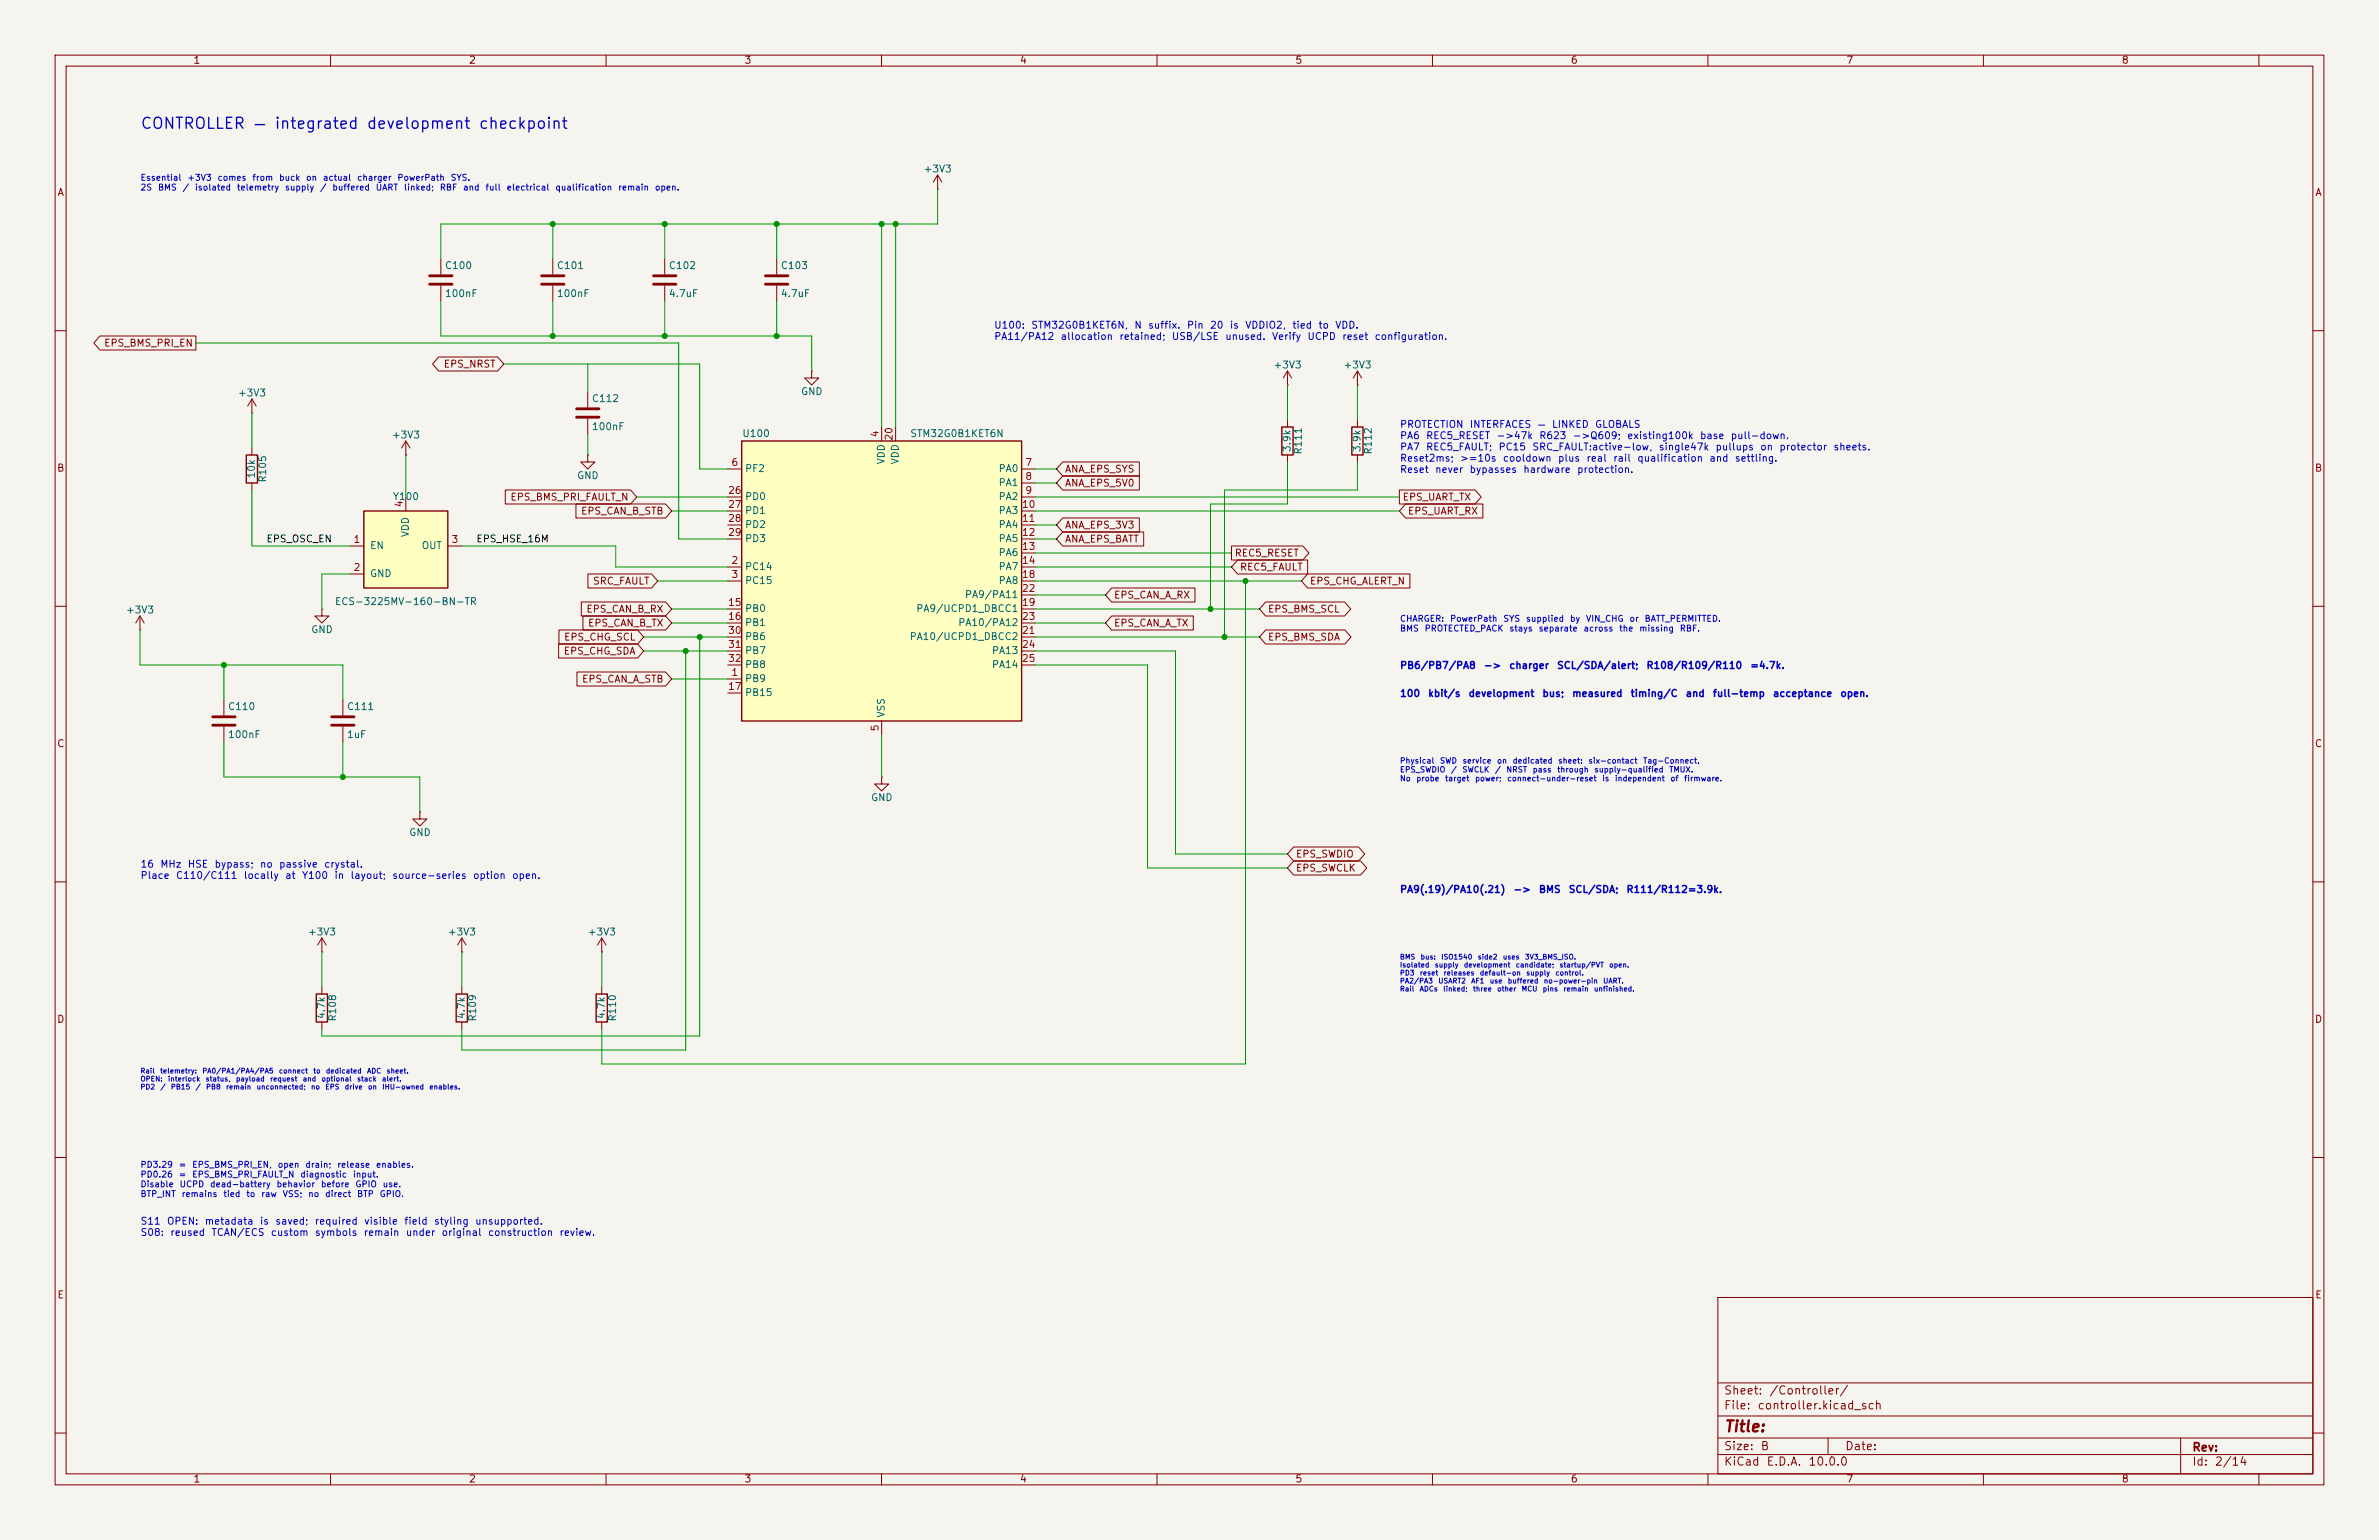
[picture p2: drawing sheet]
<svg xmlns="http://www.w3.org/2000/svg" width="432mm" height="279mm" viewBox="0 0 432 279" stroke-linecap="round" stroke-linejoin="round" font-family="sans-serif">
<defs><g id="words">
<g font-size="2" fill="#0000c2">
<text x="25.4" y="23.9">CONTROLLER</text>
<text x="45.8" y="23.9">—</text>
<text x="49.7" y="23.9">integrated</text>
<text x="66.4" y="23.9">development</text>
<text x="86.8" y="23.9">checkpoint</text>
</g>
<text font-size="2" fill="#840000" x="312.8" y="260.3">Title:</text>
<g font-size="1.5" fill="#840000">
<text x="312.8" y="256.1">File:</text>
<text x="312.8" y="253.4">Sheet:</text>
<text x="318.9" y="256.1">controller.kicad_sch</text>
<text x="321" y="253.4">/Controller/</text>
<text x="312.8" y="263.5">Size:</text>
<text x="319.5" y="263.5">B</text>
<text x="334.8" y="263.5">Date:</text>
<text x="397.8" y="263.7">Rev:</text>
<text x="312.8" y="266.3">KiCad</text>
<text x="320.5" y="266.3">E.D.A.</text>
<text x="328.1" y="266.3">10.0.0</text>
<text x="397.8" y="266.3">Id:</text>
<text x="401.9" y="266.3">2/14</text>
</g>
<g font-size="1.3" fill="#840000">
<text x="35" y="11.9">1</text>
<text x="85" y="11.9">2</text>
<text x="135" y="11.9">3</text>
<text x="185" y="11.9">4</text>
<text x="235" y="11.9">5</text>
<text x="285" y="11.9">6</text>
<text x="335" y="11.9">7</text>
<text x="385" y="11.9">8</text>
<text x="10.3" y="35.9">A</text>
<text x="420.1" y="35.9">A</text>
<text x="18.8" y="63.2">EPS_BMS_PRI_EN</text>
<text x="80.4" y="67">EPS_NRST</text>
<text x="10.3" y="85.9">B</text>
<text x="193.2" y="88.6">ANA_EPS_5V0</text>
<text x="193.2" y="86">ANA_EPS_SYS</text>
<text x="420.1" y="85.9">B</text>
<text x="92.5" y="91.1">EPS_BMS_PRI_FAULT_N</text>
<text x="105.4" y="93.7">EPS_CAN_B_STB</text>
<text x="254.5" y="91.1">EPS_UART_TX</text>
<text x="255.4" y="93.7">EPS_UART_RX</text>
<text x="193.2" y="98.7">ANA_EPS_BATT</text>
<text x="193.2" y="96.2">ANA_EPS_3V3</text>
<text x="224" y="101.3">REC5_RESET</text>
<text x="107.5" y="106.4">SRC_FAULT</text>
<text x="224.9" y="103.8">REC5_FAULT</text>
<text x="237.6" y="106.4">EPS_CHG_ALERT_N</text>
<text x="106.3" y="111.4">EPS_CAN_B_RX</text>
<text x="106.6" y="114">EPS_CAN_B_TX</text>
<text x="202.1" y="114">EPS_CAN_A_TX</text>
<text x="202.1" y="108.9">EPS_CAN_A_RX</text>
<text x="230" y="111.4">EPS_BMS_SCL</text>
<text x="102.2" y="119.1">EPS_CHG_SDA</text>
<text x="102.3" y="116.5">EPS_CHG_SCL</text>
<text x="230" y="116.5">EPS_BMS_SDA</text>
<text x="105.5" y="124.1">EPS_CAN_A_STB</text>
<text x="10.3" y="135.9">C</text>
<text x="420.1" y="135.9">C</text>
<text x="235.1" y="155.9">EPS_SWDIO</text>
<text x="235.1" y="158.4">EPS_SWCLK</text>
<text x="10.3" y="185.9">D</text>
<text x="420.1" y="185.9">D</text>
<text x="10.3" y="235.9">E</text>
<text x="420.1" y="235.9">E</text>
<text x="35" y="269.3">1</text>
<text x="85" y="269.3">2</text>
<text x="135" y="269.3">3</text>
<text x="185" y="269.3">4</text>
<text x="235" y="269.3">5</text>
<text x="285" y="269.3">6</text>
<text x="335" y="269.3">7</text>
<text x="385" y="269.3">8</text>
</g>
<g font-size="1.3" fill="#006464">
<text x="167.5" y="31.6">+3V3</text>
<text x="80.7" y="49.1">C100</text>
<text x="101" y="49.1">C101</text>
<text x="121.3" y="49.1">C102</text>
<text x="141.6" y="49.1">C103</text>
<text x="80.7" y="54.2">100nF</text>
<text x="101" y="54.2">100nF</text>
<text x="121.3" y="54.2">4.7uF</text>
<text x="141.6" y="54.2">4.7uF</text>
<text x="145.3" y="72">GND</text>
<text x="231" y="67.2">+3V3</text>
<text x="243.7" y="67.2">+3V3</text>
<text x="43.1" y="72.2">+3V3</text>
<text x="107.3" y="73.3">C112</text>
<text x="71" y="79.9">+3V3</text>
<text x="107.3" y="78.3">100nF</text>
<text x="134.6" y="79.6">U100</text>
<text x="165.1" y="79.6">STM32G0B1KET6N</text>
<text x="234.5" y="82.1" transform="rotate(-90 234.5 82.1)">3.9k</text>
<text x="236.6" y="82.6" transform="rotate(-90 236.6 82.6)">R111</text>
<text x="247.2" y="82.1" transform="rotate(-90 247.2 82.1)">3.9k</text>
<text x="249.3" y="82.6" transform="rotate(-90 249.3 82.6)">R112</text>
<text x="46.6" y="86.9" transform="rotate(-90 46.6 86.9)">10k</text>
<text x="48.6" y="87.6" transform="rotate(-90 48.6 87.6)">R105</text>
<text x="104.6" y="87.2">GND</text>
<text x="135.1" y="86">PF2</text>
<text x="160.9" y="84.3" transform="rotate(-90 160.9 84.3)">VDD</text>
<text x="163.4" y="84.3" transform="rotate(-90 163.4 84.3)">VDD</text>
<text x="181.1" y="86">PA0</text>
<text x="181.1" y="88.5">PA1</text>
<text x="71.2" y="91">Y100</text>
<text x="135.1" y="91">PD0</text>
<text x="135.1" y="93.6">PD1</text>
<text x="181.1" y="91">PA2</text>
<text x="181.1" y="93.6">PA3</text>
<text x="67.1" y="99.9">EN</text>
<text x="74.5" y="97.6" transform="rotate(-90 74.5 97.6)">VDD</text>
<text x="76.4" y="99.9">OUT</text>
<text x="135.1" y="96.1">PD2</text>
<text x="135.1" y="98.7">PD3</text>
<text x="181.1" y="96.1">PA4</text>
<text x="181.1" y="98.7">PA5</text>
<text x="181.1" y="101.2">PA6</text>
<text x="67.1" y="105">GND</text>
<text x="135.1" y="103.7">PC14</text>
<text x="135.1" y="106.3">PC15</text>
<text x="181.1" y="103.7">PA7</text>
<text x="181.1" y="106.3">PA8</text>
<text x="22.8" y="111.6">+3V3</text>
<text x="60.7" y="110.1">ECS-3225MV-160-BN-TR</text>
<text x="135.1" y="111.4">PB0</text>
<text x="135.1" y="113.9">PB1</text>
<text x="166.2" y="111.4">PA9/UCPD1_DBCC1</text>
<text x="173.8" y="113.9">PA10/PA12</text>
<text x="175" y="108.8">PA9/PA11</text>
<text x="56.4" y="115.2">GND</text>
<text x="135.1" y="116.4">PB6</text>
<text x="135.1" y="119">PB7</text>
<text x="165" y="116.4">PA10/UCPD1_DBCC2</text>
<text x="179.9" y="119">PA13</text>
<text x="135.1" y="124.1">PB9</text>
<text x="135.1" y="121.5">PB8</text>
<text x="179.9" y="121.5">PA14</text>
<text x="41.3" y="129.1">C110</text>
<text x="62.9" y="129.1">C111</text>
<text x="135.1" y="126.6">PB15</text>
<text x="160.9" y="130.3" transform="rotate(-90 160.9 130.3)">VSS</text>
<text x="41.3" y="134.2">100nF</text>
<text x="62.9" y="134.2">1uF</text>
<text x="158" y="145.6">GND</text>
<text x="74.2" y="152">GND</text>
<text x="55.8" y="170">+3V3</text>
<text x="81.2" y="170">+3V3</text>
<text x="106.6" y="170">+3V3</text>
<text x="59.3" y="185" transform="rotate(-90 59.3 185)">4.7k</text>
<text x="61.3" y="185.4" transform="rotate(-90 61.3 185.4)">R108</text>
<text x="84.7" y="185" transform="rotate(-90 84.7 185)">4.7k</text>
<text x="86.7" y="185.4" transform="rotate(-90 86.7 185.4)">R109</text>
<text x="110.1" y="185" transform="rotate(-90 110.1 185)">4.7k</text>
<text x="112.1" y="185.4" transform="rotate(-90 112.1 185.4)">R110</text>
</g>
<g font-size="1.3" fill="#0000c2">
<text x="180.3" y="59.9">U100:</text>
<text x="187.1" y="59.9">STM32G0B1KET6N,</text>
<text x="205.8" y="59.9">N</text>
<text x="208.3" y="59.9">suffix.</text>
<text x="215.3" y="59.9">Pin</text>
<text x="219.5" y="59.9">20</text>
<text x="223.1" y="59.9">is</text>
<text x="225.9" y="59.9">VDDIO2,</text>
<text x="234.5" y="59.9">tied</text>
<text x="239.2" y="59.9">to</text>
<text x="242.2" y="59.9">VDD.</text>
<text x="180.3" y="62">PA11/PA12</text>
<text x="192.4" y="62">allocation</text>
<text x="203.1" y="62">retained;</text>
<text x="212.6" y="62">USB/LSE</text>
<text x="222.3" y="62">unused.</text>
<text x="230.8" y="62">Verify</text>
<text x="237.2" y="62">UCPD</text>
<text x="243.5" y="62">reset</text>
<text x="249.4" y="62">configuration.</text>
<text x="254" y="77.9">PROTECTION</text>
<text x="266.7" y="77.9">INTERFACES</text>
<text x="279" y="77.9">—</text>
<text x="281.6" y="77.9">LINKED</text>
<text x="289.4" y="77.9">GLOBALS</text>
<text x="254" y="80">PA6</text>
<text x="254" y="82">PA7</text>
<text x="258.7" y="80">REC5_RESET</text>
<text x="258.7" y="82">REC5_FAULT;</text>
<text x="271.5" y="80">-&gt;47k</text>
<text x="271.9" y="82">PC15</text>
<text x="278" y="82">SRC_FAULT:active-low,</text>
<text x="279.3" y="80">R623</text>
<text x="285.4" y="80">-&gt;Q609;</text>
<text x="295.2" y="80">existing100k</text>
<text x="301" y="82">single47k</text>
<text x="308.4" y="80">base</text>
<text x="311.3" y="82">pullups</text>
<text x="314" y="80">pull-down.</text>
<text x="319.4" y="82">on</text>
<text x="322.9" y="82">protector</text>
<text x="332.7" y="82">sheets.</text>
<text x="254" y="84.1">Reset2ms;</text>
<text x="254" y="86.1">Reset</text>
<text x="260.4" y="86.1">never</text>
<text x="264.9" y="84.1">&gt;=10s</text>
<text x="266.6" y="86.1">bypasses</text>
<text x="272.7" y="84.1">cooldown</text>
<text x="276.4" y="86.1">hardware</text>
<text x="282.7" y="84.1">plus</text>
<text x="286.1" y="86.1">protection.</text>
<text x="287.8" y="84.1">real</text>
<text x="292.7" y="84.1">rail</text>
<text x="297.1" y="84.1">qualification</text>
<text x="310.2" y="84.1">and</text>
<text x="314.8" y="84.1">settling.</text>
<text x="254" y="121.7">PB6/PB7/PA8</text>
<text x="269.2" y="121.7">-&gt;</text>
<text x="273.8" y="121.7">charger</text>
<text x="282.5" y="121.7">SCL/SDA/alert;</text>
<text x="298.7" y="121.7">R108/R109/R110</text>
<text x="317.6" y="121.7">=4.7k.</text>
<text x="254" y="126.8">100</text>
<text x="259.1" y="126.8">kbit/s</text>
<text x="266.4" y="126.8">development</text>
<text x="279.8" y="126.8">bus;</text>
<text x="285.2" y="126.8">measured</text>
<text x="295.8" y="126.8">timing/C</text>
<text x="305.9" y="126.8">and</text>
<text x="310.8" y="126.8">full-temp</text>
<text x="321.7" y="126.8">acceptance</text>
<text x="333.9" y="126.8">open.</text>
<text x="25.4" y="157.7">16</text>
<text x="25.4" y="159.8">Place</text>
<text x="29" y="157.7">MHz</text>
<text x="31.8" y="159.8">C110/C111</text>
<text x="34" y="157.7">HSE</text>
<text x="38.8" y="157.7">bypass;</text>
<text x="44.1" y="159.8">locally</text>
<text x="47.1" y="157.7">no</text>
<text x="50.5" y="157.7">passive</text>
<text x="51.7" y="159.8">at</text>
<text x="54.7" y="159.8">Y100</text>
<text x="58.7" y="157.7">crystal.</text>
<text x="60.6" y="159.8">in</text>
<text x="63.5" y="159.8">layout;</text>
<text x="71.1" y="159.8">source-series</text>
<text x="85.7" y="159.8">option</text>
<text x="92.8" y="159.8">open.</text>
<text x="254" y="162.3">PA9(.19)/PA10(.21)</text>
<text x="274.6" y="162.3">-&gt;</text>
<text x="279.2" y="162.3">BMS</text>
<text x="284.6" y="162.3">SCL/SDA;</text>
<text x="295.1" y="162.3">R111/R112=3.9k.</text>
<text x="25.4" y="222.5">S11</text>
<text x="25.4" y="224.5">S08:</text>
<text x="30.2" y="222.5">OPEN:</text>
<text x="30.8" y="224.5">reused</text>
<text x="37.1" y="222.5">metadata</text>
<text x="38.3" y="224.5">TCAN/ECS</text>
<text x="47.1" y="222.5">is</text>
<text x="49.1" y="224.5">custom</text>
<text x="49.9" y="222.5">saved;</text>
<text x="57" y="222.5">required</text>
<text x="57.1" y="224.5">symbols</text>
<text x="65.9" y="224.5">remain</text>
<text x="66" y="222.5">visible</text>
<text x="73.3" y="222.5">field</text>
<text x="73.5" y="224.5">under</text>
<text x="78.7" y="222.5">styling</text>
<text x="80" y="224.5">original</text>
<text x="86.1" y="222.5">unsupported.</text>
<text x="88.5" y="224.5">construction</text>
<text x="101.4" y="224.5">review.</text>
</g>
<g font-size="1.3" fill="#a90000">
<text x="159.8" y="79.4" transform="rotate(-90 159.8 79.4)">4</text>
<text x="162.3" y="80.1" transform="rotate(-90 162.3 80.1)">20</text>
<text x="132" y="89.9">26</text>
<text x="132.6" y="84.8">6</text>
<text x="186" y="84.8">7</text>
<text x="186" y="87.4">8</text>
<text x="186" y="89.9">9</text>
<text x="73.4" y="92.1" transform="rotate(-90 73.4 92.1)">4</text>
<text x="132" y="92.5">27</text>
<text x="132" y="95">28</text>
<text x="185.4" y="92.5">10</text>
<text x="185.4" y="95">11</text>
<text x="64.1" y="98.8">1</text>
<text x="81.8" y="98.8">3</text>
<text x="132" y="97.5">29</text>
<text x="185.4" y="97.5">12</text>
<text x="185.4" y="100.1">13</text>
<text x="64.1" y="103.9">2</text>
<text x="132.6" y="102.6">2</text>
<text x="132.6" y="105.2">3</text>
<text x="185.4" y="102.6">14</text>
<text x="185.4" y="105.2">18</text>
<text x="185.4" y="107.7">22</text>
<text x="132" y="110.2">15</text>
<text x="132" y="112.8">16</text>
<text x="185.4" y="110.2">19</text>
<text x="185.4" y="112.8">23</text>
<text x="132" y="115.3">30</text>
<text x="132" y="117.9">31</text>
<text x="185.4" y="115.3">21</text>
<text x="185.4" y="117.9">24</text>
<text x="132" y="125.5">17</text>
<text x="132" y="120.4">32</text>
<text x="132.6" y="122.9">1</text>
<text x="185.4" y="120.4">25</text>
<text x="159.8" y="132.8" transform="rotate(-90 159.8 132.8)">5</text>
</g>
<g font-size="1.3" fill="#0f0f0f">
<text x="48.3" y="98.7">EPS_OSC_EN</text>
<text x="86.4" y="98.7">EPS_HSE_16M</text>
</g>
<g font-size="1.1" fill="#0000c2">
<text x="25.4" y="33.1">Essential</text>
<text x="25.4" y="34.8">2S</text>
<text x="28.6" y="34.8">BMS</text>
<text x="33.1" y="34.8">/</text>
<text x="33.9" y="33.1">+3V3</text>
<text x="35.3" y="34.8">isolated</text>
<text x="39.4" y="33.1">comes</text>
<text x="42.9" y="34.8">telemetry</text>
<text x="45.7" y="33.1">from</text>
<text x="50.5" y="33.1">buck</text>
<text x="51.6" y="34.8">supply</text>
<text x="55.4" y="33.1">on</text>
<text x="58" y="34.8">/</text>
<text x="58.5" y="33.1">actual</text>
<text x="60.2" y="34.8">buffered</text>
<text x="64.7" y="33.1">charger</text>
<text x="68.1" y="34.8">UART</text>
<text x="72" y="33.1">PowerPath</text>
<text x="73.2" y="34.8">linked;</text>
<text x="79.7" y="34.8">RBF</text>
<text x="81.7" y="33.1">SYS.</text>
<text x="84" y="34.8">and</text>
<text x="88" y="34.8">full</text>
<text x="91.9" y="34.8">electrical</text>
<text x="100.7" y="34.8">qualification</text>
<text x="112.1" y="34.8">remain</text>
<text x="118.8" y="34.8">open.</text>
<text x="254" y="113.1">CHARGER:</text>
<text x="263.1" y="113.1">PowerPath</text>
<text x="272.8" y="113.1">SYS</text>
<text x="276.9" y="113.1">supplied</text>
<text x="284.9" y="113.1">by</text>
<text x="287.8" y="113.1">VIN_CHG</text>
<text x="295.7" y="113.1">or</text>
<text x="298.4" y="113.1">BATT_PERMITTED.</text>
<text x="254" y="114.8">BMS</text>
<text x="258.5" y="114.8">PROTECTED_PACK</text>
<text x="273.9" y="114.8">stays</text>
<text x="279.2" y="114.8">separate</text>
<text x="287.3" y="114.8">across</text>
<text x="293.8" y="114.8">the</text>
<text x="297.4" y="114.8">missing</text>
<text x="304.8" y="114.8">RBF.</text>
<text x="25.4" y="212.1">PD3.29</text>
<text x="25.4" y="213.9">PD0.26</text>
<text x="25.4" y="215.7">Disable</text>
<text x="32.3" y="212.1">=</text>
<text x="32.3" y="213.9">=</text>
<text x="32.5" y="215.7">UCPD</text>
<text x="34.8" y="212.1">EPS_BMS_PRI_EN,</text>
<text x="34.8" y="213.9">EPS_BMS_PRI_FAULT_N</text>
<text x="38" y="215.7">dead-battery</text>
<text x="50.1" y="215.7">behavior</text>
<text x="50.3" y="212.1">open</text>
<text x="54.4" y="213.9">diagnostic</text>
<text x="55.3" y="212.1">drain;</text>
<text x="58.1" y="215.7">before</text>
<text x="61.1" y="212.1">release</text>
<text x="64" y="213.9">input.</text>
<text x="64.4" y="215.7">GPIO</text>
<text x="68.2" y="212.1">enables.</text>
<text x="69.4" y="215.7">use.</text>
<text x="25.4" y="217.4">BTP_INT</text>
<text x="32.9" y="217.4">remains</text>
<text x="40.4" y="217.4">tied</text>
<text x="44.6" y="217.4">to</text>
<text x="47.3" y="217.4">raw</text>
<text x="51.2" y="217.4">VSS;</text>
<text x="55.8" y="217.4">no</text>
<text x="58.9" y="217.4">direct</text>
<text x="64.7" y="217.4">BTP</text>
<text x="68.8" y="217.4">GPIO.</text>
</g>
<g font-size="1" fill="#0000c2">
<text x="254" y="138.8">Physical</text>
<text x="254" y="140.4">EPS_SWDIO</text>
<text x="254" y="142">No</text>
<text x="257" y="142">probe</text>
<text x="261.3" y="138.8">SWD</text>
<text x="262.2" y="142">target</text>
<text x="263.3" y="140.4">/</text>
<text x="265.3" y="140.4">SWCLK</text>
<text x="265.4" y="138.8">service</text>
<text x="267.6" y="142">power;</text>
<text x="271.2" y="140.4">/</text>
<text x="271.6" y="138.8">on</text>
<text x="273.3" y="140.4">NRST</text>
<text x="273.5" y="142">connect-under-reset</text>
<text x="274.5" y="138.8">dedicated</text>
<text x="278.1" y="140.4">pass</text>
<text x="282.5" y="140.4">through</text>
<text x="282.7" y="138.8">sheet:</text>
<text x="288.2" y="138.8">six-contact</text>
<text x="289.3" y="140.4">supply-qualified</text>
<text x="290.7" y="142">is</text>
<text x="293" y="142">independent</text>
<text x="298.1" y="138.8">Tag-Connect.</text>
<text x="302.9" y="140.4">TMUX.</text>
<text x="303.1" y="142">of</text>
<text x="305.6" y="142">firmware.</text>
</g>
<g font-size=".9" fill="#0000c2">
<text x="254" y="174.3">BMS</text>
<text x="254" y="175.7">Isolated</text>
<text x="254" y="177.2">PD3</text>
<text x="254" y="178.6">PA2/PA3</text>
<text x="257.6" y="177.2">reset</text>
<text x="257.7" y="174.3">bus:</text>
<text x="260.3" y="175.7">supply</text>
<text x="261" y="178.6">USART2</text>
<text x="261.5" y="174.3">ISO1540</text>
<text x="261.9" y="177.2">releases</text>
<text x="265.6" y="175.7">development</text>
<text x="266.9" y="178.6">AF1</text>
<text x="268.1" y="174.3">side2</text>
<text x="268.5" y="177.2">default-on</text>
<text x="270.3" y="178.6">use</text>
<text x="272.7" y="174.3">uses</text>
<text x="273.6" y="178.6">buffered</text>
<text x="275" y="175.7">candidate;</text>
<text x="276.7" y="174.3">3V3_BMS_ISO.</text>
<text x="276.9" y="177.2">supply</text>
<text x="280.1" y="178.6">no-power-pin</text>
<text x="282.2" y="177.2">control.</text>
<text x="283" y="175.7">startup/PVT</text>
<text x="290.9" y="178.6">UART.</text>
<text x="292" y="175.7">open.</text>
<text x="254" y="180.1">Rail</text>
<text x="257.6" y="180.1">ADCs</text>
<text x="261.8" y="180.1">linked;</text>
<text x="267.3" y="180.1">three</text>
<text x="271.7" y="180.1">other</text>
<text x="276.1" y="180.1">MCU</text>
<text x="279.9" y="180.1">pins</text>
<text x="283.7" y="180.1">remain</text>
<text x="289.2" y="180.1">unfinished.</text>
<text x="25.4" y="195">Rail</text>
<text x="25.4" y="196.4">OPEN:</text>
<text x="25.4" y="197.9">PD2</text>
<text x="29" y="195">telemetry:</text>
<text x="29" y="197.9">/</text>
<text x="30.4" y="196.4">interlock</text>
<text x="30.9" y="197.9">PB15</text>
<text x="35.4" y="197.9">/</text>
<text x="36.6" y="195">PA0/PA1/PA4/PA5</text>
<text x="37.2" y="196.4">status,</text>
<text x="37.3" y="197.9">PB8</text>
<text x="40.9" y="197.9">remain</text>
<text x="42.7" y="196.4">payload</text>
<text x="46.5" y="197.9">unconnected;</text>
<text x="48.9" y="196.4">request</text>
<text x="50.5" y="195">connect</text>
<text x="54.9" y="196.4">and</text>
<text x="56.4" y="197.9">no</text>
<text x="56.8" y="195">to</text>
<text x="58.3" y="196.4">optional</text>
<text x="58.9" y="197.9">EPS</text>
<text x="59.1" y="195">dedicated</text>
<text x="62.5" y="197.9">drive</text>
<text x="64.7" y="196.4">stack</text>
<text x="66.5" y="195">ADC</text>
<text x="66.7" y="197.9">on</text>
<text x="69.2" y="196.4">alert.</text>
<text x="69.3" y="197.9">IHU-owned</text>
<text x="70.1" y="195">sheet.</text>
<text x="77.8" y="197.9">enables.</text>
</g>
</g></defs>
<path d="M0 0h431.8v279.4h-431.8z" fill="#f5f4ef" stroke="#f5f4ef" stroke-width=".18"/>
<g fill="none" stroke="#840000" stroke-width=".18">
<path d="M10 10h411.8v259.4h-411.8zM12 12h407.8v255.4h-407.8zM60 10v2M110 10v2M160 10v2M210 10v2M260 10v2M310 10v2M360 10v2M410 10v2M170.2 34.3h.1M170.2 31.8l-.8 1.2"/>
<path d="M170.2 31.8l.7 1.2M170.2 31.8v2.5M80 47v2.8M80 51.8v2.8M100.3 47v2.8M100.3 51.8v2.8M120.6 47v2.8M120.6 51.8v2.8M141 47v2.8M141 51.8v2.8M10 60h2M147.3 67.3v1.3h1.3l-1.3 1.3-1.3-1.3h1.3"/>
<path d="M147.3 67.3h.1M233.7 69.9h.1M233.7 67.3l-.8 1.3M233.7 67.3l.7 1.3M233.7 67.3v2.6M233.7 76.2v1.3M246.4 69.9h.1M246.4 67.3l-.8 1.3M246.4 67.3l.7 1.3M246.4 67.3v2.6M246.4 76.2v1.3M419.8 60h2"/>
<path d="M45.7 81.3v1.3M45.7 87.6v1.3M73.7 82.6h.1M73.7 80l-.8 1.3M73.7 80l.7 1.3M73.7 80v2.6M233.7 82.6v1.2M246.4 82.6v1.2M10 110h2M25.4 114.3h.1M25.4 111.8l-.8 1.2M25.4 111.8l.8 1.2"/>
<path d="M25.4 111.8v2.5M58.4 110.5v1.3h1.3l-1.3 1.2-1.3-1.2h1.3M58.4 110.5h.1M419.8 110h2M40.6 127v2.8M40.6 131.8v2.8M62.2 127v2.8M62.2 131.8v2.8M10 160h2M76.2 147.3v1.3h1.3l-1.3 1.3-1.3-1.3h1.3M76.2 147.3h.1M419.8 160h2"/>
<path d="M58.4 172.7h.1M58.4 170.2l-.7 1.3M58.4 170.2l.8 1.3M58.4 170.2v2.5M58.4 179.1v1.2M83.8 172.7h.1M83.8 170.2v2.5M83.8 179.1v1.2M83.8 170.2l-.7 1.3M83.8 170.2l.8 1.3M109.2 172.7h.1M109.2 170.2l-.7 1.3"/>
<path d="M109.2 170.2l.8 1.3M109.2 170.2v2.5M109.2 179.1v1.2M58.4 185.4v1.3M83.8 185.4v1.3M109.2 185.4v1.3M10 210h2M419.8 210h2M311.8 235.4h108v32h-108zM10 260h2M311.8 256.9h108M311.8 250.9h108"/>
<path d="M419.8 260h2M60 267.4v2M110 267.4v2M160 267.4v2M210 267.4v2M260 267.4v2M310 267.4v2M311.8 263.9h108M311.8 260.9h108M331.8 260.9v3M360 267.4v2M395.8 260.9v6.5"/>
<path d="M410 267.4v2"/>
</g>
<path d="M232.7 77.5h2v5.1h-2zM245.4 77.5h2v5.1h-2zM44.7 82.6h2v5h-2zM57.4 180.3h2v5.1h-2zM82.8 180.3h2v5.1h-2zM108.2 180.3h2v5.1h-2z" fill="none" stroke="#840000" stroke-width=".25"/>
<path d="M78 50h4M78 51.6h4M98.3 50h4.1M98.3 51.6h4.1M118.6 50h4.1M118.6 51.6h4.1M138.9 50h4.1M138.9 51.6h4.1M38.6 130h4.1M38.6 131.6h4.1M60.2 130h4.1M60.2 131.6h4.1" fill="none" stroke="#840000" stroke-width=".51"/>
<path d="M134.6 80h50.8v50.8h-50.8z" fill="#ffffc2"/>
<path d="M134.6 80h50.8v50.8h-50.8z" fill="none" stroke="#840000" stroke-width=".25"/>
<g fill="none" stroke="#840000" stroke-width=".18">
<path d="M45.7 74.9h.1M45.7 72.4l-.7 1.3M45.7 72.4l.8 1.3M45.7 72.4v2.5M106.7 71.1v2.8M106.7 75.9v2.8M160 77.5v2.5M162.6 77.5v2.5M106.7 82.6v1.2h1.2l-1.2 1.3-1.3-1.3h1.3M106.7 82.6h.1M132.1 85.1h2.5M132.1 90.2h2.5"/>
<path d="M132.1 92.7h2.5M132.1 95.3h2.5M132.1 97.8h2.5M185.4 85.1h2.6M185.4 87.6h2.6M185.4 90.2h2.6M185.4 92.7h2.6M185.4 95.3h2.6M185.4 97.8h2.6M132.1 102.9h2.5M132.1 105.4h2.5M132.1 110.5h2.5"/>
<path d="M132.1 113h2.5M132.1 115.6h2.5M132.1 118.1h2.5M185.4 102.9h2.6M185.4 105.4h2.6M185.4 100.3h2.6M185.4 110.5h2.6M185.4 113h2.6M185.4 115.6h2.6M185.4 108h2.6M185.4 118.1h2.6M132.1 123.2h2.5"/>
<path d="M132.1 125.7h2.5M132.1 120.7h2.5M160 130.8v2.6M185.4 120.7h2.6M160 141v1.2h1.3l-1.3 1.3-1.3-1.3h1.3M160 141h.1"/>
</g>
<path d="M104.6 74.2h4.1M104.6 75.7h4.1" fill="none" stroke="#840000" stroke-width=".51"/>
<path d="M66 92.7h15.3v14h-15.3z" fill="#ffffc2"/>
<path d="M66 92.7h15.3v14h-15.3z" fill="none" stroke="#840000" stroke-width=".25"/>
<g fill="none" stroke="#840000" stroke-width=".18">
<path d="M18.1 61h17.5v2.5h-17.5l-1.1-1.3zM79.6 64.8h10.7l1.1 1.2-1.1 1.3h-10.7l-1.1-1.3zM63.5 99.1h2.5M73.7 90.2v2.5M81.3 99.1h2.5M91.7 88.9h22.8l1.1 1.3-1.1 1.2h-22.8zM104.5 91.4h16.3l1.1 1.3-1.1 1.3h-16.3zM192.9 96.5h14.7v2.6h-14.7l-1.1-1.3zM192.9 94h13.9v2.5h-13.9l-1.1-1.2zM192.9 86.4h13.9v2.5h-13.9l-1.1-1.3zM192.9 83.8h13.9v2.6h-13.9l-1.1-1.3zM223.5 99.1h13l1.1 1.2-1.1 1.3h-13z"/>
<path d="M254 88.9h13.7l1.1 1.3-1.1 1.2h-13.7zM255.1 91.4h14v2.6h-14l-1.1-1.3zM63.5 104.1h2.5M101.4 116.8h14.3l1.1 1.3-1.1 1.3h-14.3zM101.5 114.3h14.2l1.1 1.3-1.1 1.2h-14.2zM105.5 109.2h15.3l1.1 1.3-1.1 1.3h-15.3zM105.8 111.8h15l1.1 1.2-1.1 1.3h-15zM106.7 104.1h11.6l1.1 1.3-1.1 1.3h-11.6zM201.8 111.8h14.8v2.5h-14.8l-1.1-1.3zM201.8 106.7h15.1v2.5h-15.1l-1.1-1.2zM224.6 101.6h12.7v2.5h-12.7l-1.1-1.2zM229.7 114.3h14.4l1.1 1.3-1.1 1.2h-14.4l-1.1-1.2z"/>
<path d="M229.7 109.2h14.3l1.2 1.3-1.2 1.3h-14.3l-1.1-1.3zM237.3 104.1h18.6v2.6h-18.6l-1.1-1.3zM104.7 121.9h16.1l1.1 1.3-1.1 1.3h-16.1zM234.8 156.2h12.2l1.1 1.3-1.1 1.3h-12.2l-1.1-1.3zM234.8 153.7h11.8l1.1 1.2-1.1 1.3h-11.8l-1.1-1.3z"/>
</g>
<g fill="none" stroke="#009600" stroke-width=".18">
<path d="M170.2 34.3v6.3h-90.2v6.4M80 54.6v6.4h67.3v6.3M100.3 40.6v6.4M100.3 54.6v6.4M120.6 40.6v6.4M120.6 54.6v6.4M141 40.6v6.4M141 54.6v6.4M160 40.6v36.9M162.6 40.6v36.9M35.6 62.2h87.6v35.6h8.9M45.7 74.9v6.4"/>
<path d="M91.4 66h35.6v19.1h5.1M106.7 66v5.1M106.7 78.7v3.9M233.7 69.9v6.3M246.4 69.9v6.3M45.7 88.9v10.2h17.8M73.7 82.6v7.6M83.8 99.1h28v3.8h20.3M115.6 90.2h16.5M121.9 92.7h10.2M188 95.3h3.8M188 97.8h3.8"/>
<path d="M188 92.7h66M188 90.2h66M188 85.1h3.8M188 87.6h3.8M233.7 83.8v7.6h-14v19.1M246.4 83.8v5.1h-24.2v26.7M25.4 114.3v6.4h36.8v6.3M63.5 104.1h-5.1v6.4M116.8 118.1h15.3M116.8 115.6h15.3M119.4 105.4h12.7M121.9 110.5h10.2"/>
<path d="M121.9 113h10.2M124.5 118.1v72.4h-40.7v-3.8M127 115.6v72.4h-68.6v-1.3M188 118.1h25.4v36.8h20.3M188 102.9h35.5M188 105.4h48.2M188 110.5h40.6M188 115.6h40.6M188 100.3h35.5M188 113h12.7M188 108h12.7M226.1 105.4v87.6h-116.9v-6.3"/>
<path d="M40.6 134.6v6.4h35.6v6.3M40.6 120.7v6.3M62.2 134.6v6.4M121.9 123.2h10.2M160 133.4v7.6M188 120.7h20.3v36.8h25.4M58.4 172.7v6.4M83.8 172.7v6.4M109.2 172.7v6.4"/>
</g>
<g fill="#009600" stroke="#009600" stroke-width=".18">
<circle cx="141" cy="40.6" r=".46"/>
<circle cx="160" cy="40.6" r=".46"/>
<circle cx="141" cy="61" r=".46"/>
<circle cx="162.6" cy="40.6" r=".46"/>
<circle cx="120.6" cy="40.6" r=".46"/>
<circle cx="127" cy="115.6" r=".46"/>
<circle cx="124.5" cy="118.1" r=".46"/>
<circle cx="222.2" cy="115.6" r=".46"/>
<circle cx="40.6" cy="120.7" r=".46"/>
<circle cx="62.2" cy="141" r=".46"/>
<circle cx="219.7" cy="110.5" r=".46"/>
<circle cx="226.1" cy="105.4" r=".46"/>
<circle cx="120.6" cy="61" r=".46"/>
<circle cx="100.3" cy="40.6" r=".46"/>
<circle cx="100.3" cy="61" r=".46"/>
</g>
<use href="#words"/>
</svg>
